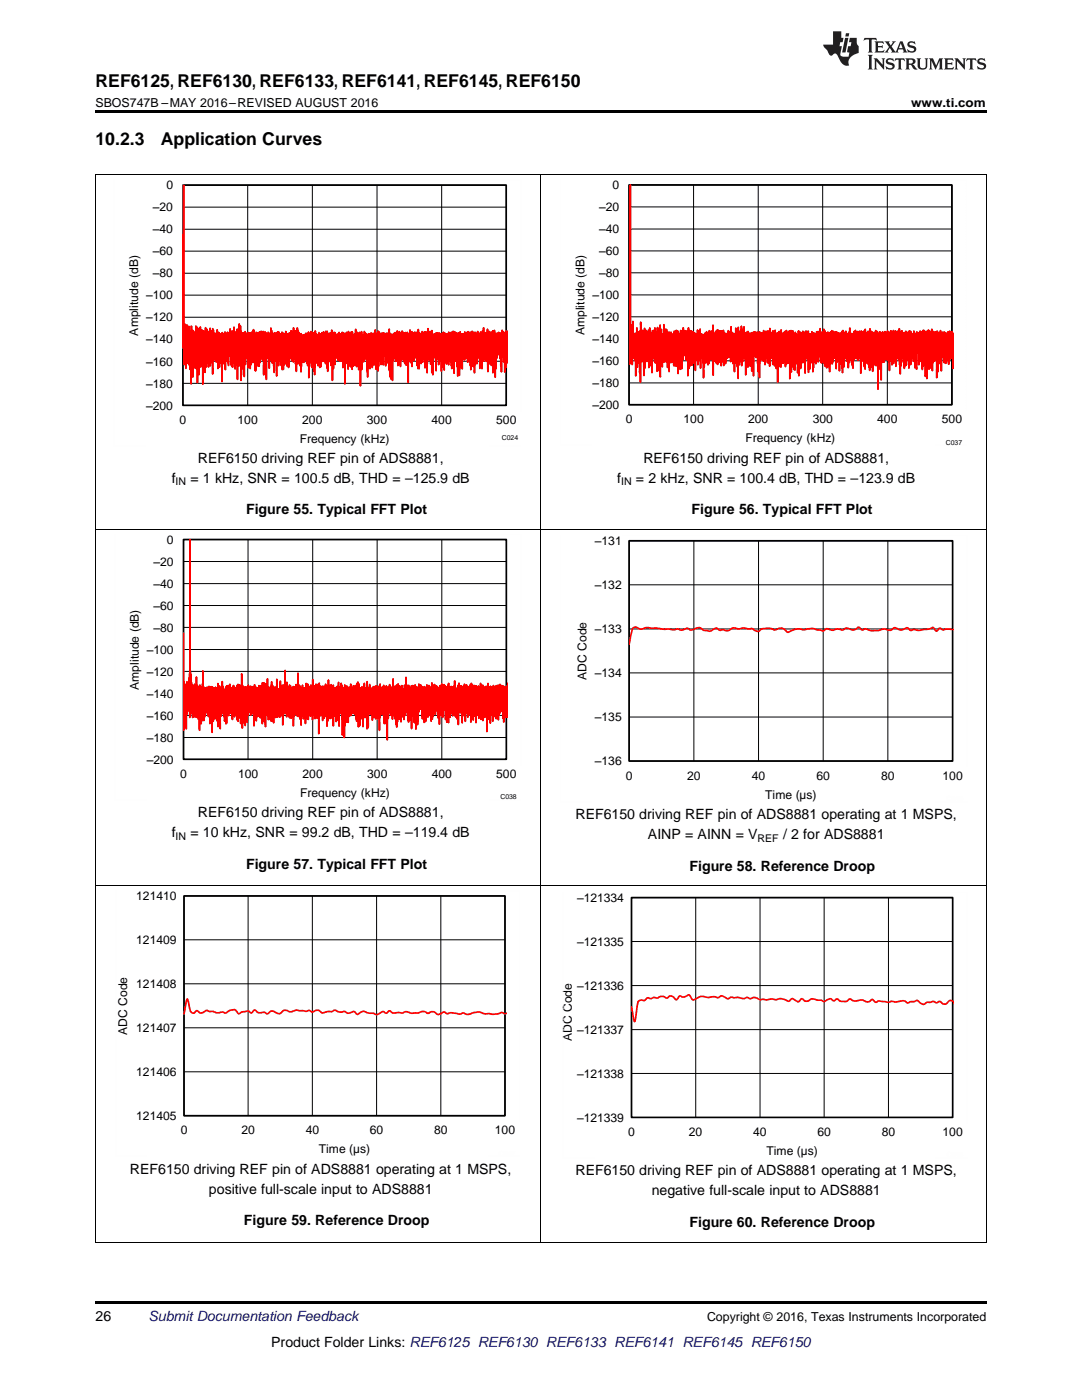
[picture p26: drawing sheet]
<svg xmlns="http://www.w3.org/2000/svg" width="216mm" height="279mm" viewBox="0 0 216 279" stroke-linecap="round" stroke-linejoin="round" font-family="sans-serif">
<defs><g id="words">
<g font-size="3.5">
<text x="19" y="17.3">REF6125, REF6130, REF6133, REF6141, REF6145, REF6150</text>
<text x="19" y="28.9">10.2.3</text>
<text x="32.1" y="28.9">Application Curves</text>
</g>
<g font-size="2.8">
<text x="39.5" y="92.3">REF6150 driving REF pin of ADS8881,</text>
<text x="128.4" y="92.3">REF6150 driving REF pin of ADS8881,</text>
<text x="34.3" y="96.3">f</text>
<text x="38" y="96.3">= 1 kHz, SNR = 100.5 dB, THD = –125.9 dB</text>
<text x="123.2" y="96.3">f</text>
<text x="126.9" y="96.3">= 2 kHz, SNR = 100.4 dB, THD = –123.9 dB</text>
<text x="49.1" y="102.7">Figure 55. Typical FFT Plot</text>
<text x="138" y="102.7">Figure 56. Typical FFT Plot</text>
<text x="34.3" y="167.1">f</text>
<text x="38" y="167.1">= 10 kHz, SNR = 99.2 dB, THD = –119.4 dB</text>
<text x="39.5" y="163.1">REF6150 driving REF pin of ADS8881,</text>
<text x="114.8" y="163.4">REF6150 driving REF pin of ADS8881 operating at 1 MSPS,</text>
<text x="129.3" y="167.4">AINP = AINN = V</text>
<text x="156.2" y="167.4">/ 2 for ADS8881</text>
<text x="49.1" y="173.4">Figure 57. Typical FFT Plot</text>
<text x="137.6" y="173.8">Figure 58. Reference Droop</text>
<text x="25.9" y="234.2">REF6150 driving REF pin of ADS8881 operating at 1 MSPS,</text>
<text x="41.7" y="238.2">positive full-scale input to ADS8881</text>
<text x="114.8" y="234.6">REF6150 driving REF pin of ADS8881 operating at 1 MSPS,</text>
<text x="130" y="238.5">negative full-scale input to ADS8881</text>
<text x="48.7" y="244.5">Figure 59. Reference Droop</text>
<text x="137.6" y="244.9">Figure 60. Reference Droop</text>
<text x="19" y="263.6">26</text>
<text x="54.1" y="268.9">Product Folder Links: REF6125 REF6130 REF6133 REF6141 REF6145 REF6150</text>
</g>
<text font-size="2.8" fill="#0000c8" x="29.6" y="263.6">Submit Documentation Feedback</text>
<g font-size="2.5">
<text x="19" y="21.4">SBOS747B –MAY 2016–REVISED AUGUST 2016</text>
<text x="181.8" y="21.4">www.ti.com</text>
<text x="141.1" y="263.6">Copyright © 2016, Texas Instruments Incorporated</text>
</g>
<g font-size="2.4">
<text x="33.2" y="37.7">0</text>
<text x="122.2" y="37.7">0</text>
<text x="30.5" y="46.6">±40</text>
<text x="30.5" y="42.2">±20</text>
<text x="119.5" y="46.5">±40</text>
<text x="119.5" y="42.1">±20</text>
<text x="30.5" y="51">±60</text>
<text x="119.5" y="50.9">±60</text>
<text x="29.2" y="59.8">±100</text>
<text x="30.5" y="55.4">±80</text>
<text x="118.2" y="59.7">±100</text>
<text x="119.5" y="55.3">±80</text>
<text x="29.2" y="64.1">±120</text>
<text x="118.2" y="64.1">±120</text>
<text x="27.6" y="67" transform="rotate(-90 27.6 67)">Amplitude (dB)</text>
<text x="29.2" y="68.6">±140</text>
<text x="116.6" y="66.9" transform="rotate(-90 116.6 66.9)">Amplitude (dB)</text>
<text x="118.2" y="68.5">±140</text>
<text x="29.2" y="77.3">±180</text>
<text x="29.2" y="72.9">±160</text>
<text x="118.2" y="77.2">±180</text>
<text x="118.2" y="72.9">±160</text>
<text x="29.2" y="81.7">±200</text>
<text x="118.2" y="81.6">±200</text>
<text x="35.8" y="84.6">0</text>
<text x="47.4" y="84.6">100</text>
<text x="59.8" y="88.4">Frequency (kHz)</text>
<text x="60.3" y="84.6">200</text>
<text x="73.2" y="84.6">300</text>
<text x="86.1" y="84.6">400</text>
<text x="99" y="84.6">500</text>
<text x="124.9" y="84.5">0</text>
<text x="136.4" y="84.5">100</text>
<text x="148.8" y="88.3">Frequency (kHz)</text>
<text x="149.3" y="84.5">200</text>
<text x="162.2" y="84.5">300</text>
<text x="175" y="84.5">400</text>
<text x="187.9" y="84.5">500</text>
<text x="30.6" y="112.9">±20</text>
<text x="33.3" y="108.5">0</text>
<text x="118.7" y="108.8">±131</text>
<text x="30.6" y="117.3">±40</text>
<text x="118.7" y="117.6">±132</text>
<text x="30.6" y="121.7">±60</text>
<text x="29.3" y="130.5">±100</text>
<text x="30.6" y="126.1">±80</text>
<text x="118.7" y="126.3">±133</text>
<text x="27.7" y="137.7" transform="rotate(-90 27.7 137.7)">Amplitude (dB)</text>
<text x="29.3" y="134.8">±120</text>
<text x="117.1" y="135.7" transform="rotate(-90 117.1 135.7)">ADC Code</text>
<text x="118.7" y="135.1">±134</text>
<text x="29.3" y="143.6">±160</text>
<text x="29.3" y="139.2">±140</text>
<text x="118.7" y="143.9">±135</text>
<text x="29.3" y="148">±180</text>
<text x="29.3" y="152.4">±200</text>
<text x="36" y="155.2">0</text>
<text x="47.5" y="155.2">100</text>
<text x="60.4" y="155.2">200</text>
<text x="73.3" y="155.2">300</text>
<text x="86.1" y="155.2">400</text>
<text x="99" y="155.2">500</text>
<text x="118.7" y="152.7">±136</text>
<text x="124.9" y="155.6">0</text>
<text x="137.1" y="155.6">20</text>
<text x="150" y="155.6">40</text>
<text x="162.9" y="155.6">60</text>
<text x="175.8" y="155.6">80</text>
<text x="188.1" y="155.6">100</text>
<text x="59.9" y="159.1">Frequency (kHz)</text>
<text x="152.7" y="159.4">Time (µs)</text>
<text x="27.2" y="179.6">121410</text>
<text x="115.2" y="180">±121334</text>
<text x="27.2" y="188.4">121409</text>
<text x="115.2" y="188.8">±121335</text>
<text x="27.2" y="197.1">121408</text>
<text x="115.2" y="197.5">±121336</text>
<text x="25.4" y="206.5" transform="rotate(-90 25.4 206.5)">ADC Code</text>
<text x="27.2" y="205.9">121407</text>
<text x="114.1" y="207.7" transform="rotate(-90 114.1 207.7)">ADC Code</text>
<text x="115.2" y="206.3">±121337</text>
<text x="27.2" y="214.7">121406</text>
<text x="115.2" y="215.1">±121338</text>
<text x="27.2" y="223.5">121405</text>
<text x="36.1" y="226.4">0</text>
<text x="48.2" y="226.4">20</text>
<text x="61" y="226.4">40</text>
<text x="73.8" y="226.4">60</text>
<text x="86.6" y="226.4">80</text>
<text x="98.8" y="226.4">100</text>
<text x="115.2" y="223.9">±121339</text>
<text x="125.3" y="226.7">0</text>
<text x="137.5" y="226.7">20</text>
<text x="150.3" y="226.7">40</text>
<text x="163.1" y="226.7">60</text>
<text x="175.9" y="226.7">80</text>
<text x="188.1" y="226.7">100</text>
<text x="63.6" y="230.2">Time (µs)</text>
<text x="152.9" y="230.6">Time (µs)</text>
</g>
<g font-size="2.1">
<text x="35" y="96.9">IN</text>
<text x="123.9" y="96.9">IN</text>
<text x="35" y="167.6">IN</text>
<text x="151.2" y="168">REF</text>
</g>
<g font-size="1.4">
<text x="100.1" y="87.8">C024</text>
<text x="188.7" y="88.8">C037</text>
<text x="99.8" y="159.5">C038</text>
</g>
</g></defs>
<path d="M19 22h177.8v.5h-177.8zM19 247.9h.2zM196.7 247.9h.1zM19 259.7h177.8v.5h-177.8z" fill="#000"/>
<g fill="none" stroke="#000" stroke-width=".2">
<path d="M19 34.9h177.8M19.1 34.9v213M36.5 36.9h64.5v44h-64.5zM49.4 36.9v44M62.3 36.9v44M75.2 36.9v44M88.1 36.9v44M107.9 34.9v213M125.5 36.9h64.5v43.9h-64.5zM138.4 36.9v43.9M151.3 36.9v43.9M164.2 36.9v43.9"/>
<path d="M177.1 36.9v43.9M196.8 34.9v213M36.5 58.9h64.5M36.5 54.5h64.5M36.5 50.1h64.5M36.5 45.8h64.5M36.5 41.3h64.5M125.5 58.9h64.5M125.5 54.4h64.5M125.5 50.1h64.5M125.5 45.7h64.5M125.5 41.3h64.5"/>
<path d="M36.5 76.5h64.5M36.5 72.1h64.5M36.5 67.7h64.5M36.5 63.3h64.5M125.5 76.4h64.5M125.5 72h64.5M125.5 67.6h64.5M125.5 63.2h64.5M19 105.6h177.8M36.6 107.7h64.5v43.9h-64.5zM36.6 116.5h64.5M36.6 112.1h64.5"/>
<path d="M49.5 107.7v43.9M62.4 107.7v43.9M75.3 107.7v43.9M88.2 107.7v43.9M125.6 107.9h64.5v44h-64.5zM125.6 116.7h64.5M138.5 107.9v44M151.4 107.9v44M164.3 107.9v44M177.2 107.9v44M36.6 138.4h64.5M36.6 134h64.5"/>
<path d="M36.6 129.6h64.5M36.6 125.2h64.5M36.6 120.8h64.5M125.6 134.3h64.5M125.6 125.5h64.5M36.6 147.2h64.5M36.6 142.8h64.5M125.6 143.1h64.5M19 176.8h177.8M36.7 178.8h64.1v43.9h-64.1zM49.5 178.8v43.9M62.3 178.8v43.9"/>
<path d="M75.1 178.8v43.9M88 178.8v43.9M126 179.2h64.1v43.8h-64.1zM138.8 179.2v43.8M151.7 179.2v43.8M164.4 179.2v43.8M177.3 179.2v43.8M36.7 196.3h64.1M36.7 187.6h64.1M126 196.7h64.1M126 187.9h64.1M36.7 213.9h64.1"/>
<path d="M36.7 205.1h64.1M126 214.2h64.1M126 205.5h64.1M19 247.9h177.8"/>
</g>
<path d="M36.5 36.9h64.5v44h-64.5zM125.5 36.9h64.4v43.9h-64.4zM36.6 107.7h64.4v43.8h-64.4zM125.5 107.9h64.6v44h-64.6zM36.7 178.8h64.1v43.9h-64.1zM126 179.1h64.1v43.9h-64.1z" fill="none" stroke="#000" stroke-width=".33"/>
<g fill="none" stroke="#f00" stroke-width=".33">
<path d="M36.5 46.8l.1 22.7v-32.6l.1 34.4v-4l.1 5.5v-7.3v5.5l.1-6.3 .2 8.9v-6.7v5.1v-6.1l.1 5.4 .1-6.6v7.8l.1-6.8 .1 5.4v-4.9l.1 3v-2.4v5l.1-6.8 .1 8v-7l.1 6.3v-5.8v7.2l.2-7.6v10.5l.1-11.8 .1 7.2 .1-6.1 .1 9.4v-8.5v4.5l.1-5.3 .1 5.8v-5.5l.1 4.8v-4.6l.1 6.9 .1-6.8 .1 4.8v-.3v-6.1v8.5l.1-7.1v4.9l.1-5.9 .1 11v-9.9l.1 4.7v-4.9l.1 3.9v-4.7l.1 9.5v-8.7l.1 4.7v-4.8v7.1l.2-8.2 .1 8.1v-6.6v-.5l.1 5.8v-6.1l.1 5.1 .1-4.8v6.3v-5.9l.1 10.2v-9.5v3.9l.1-4.6v4.7v-5.2v7.4l.1-6.8v5.7l.1-5.6v5.5l.1-5.9v8l.1-8.9 .1 7.2v-6.3v7l.2-7.6v5.2v.2l.1-4.8v5.2l.1-4.8v5.8v-6.2v.2l.1 6.9v-7l.1 5.3v-5.6v4.4v-3l.1 3.2v-3.7l.1 3.7v-5.2l.1 7.5v-6.6v5.7l.1-5.3 .1 5.6v-6.4l.1 4.6v-3.9v4.5l.1-4.9v8.4v-9.2l.1 5.4 .1-5.1v6.2v-4.7l.1 3.3v-3.6l.1 4.2 .1-4.7v5.2l.1-4.9v4.2l.1-4v3.9v-4.1v5.6l.1-6 .1 5.6v-6.2l.1 6.1v-5l.1 6.7 .1-7.3v5.8l.1-5.7 .1 6.9v-6.1v3.1l.1-3.2v5.2l.2-5.7v5.9l.1-5.8 .1 9.4 .1-9.8 .1 6.4v-5.9v5l.1-5.1 .1 4.9 .1-4.8v.2v4.9l.1-5.7 .1 7.6v-6.8l.1 4.1v-4.3v5.3l.1-5.6v3.9v-3.6l.1 .3v4.1v-4l.1 .1v4v-5l.1 6.1 .1-5.7v6.4v-6.5l.1 4.1 .1-3.5v3.3v-3.2v2.9l.1-4.7v5.6v-4.5l.1 4.2 .1-4.1v5.5v-5.9l.1 6.6v-6.1v.2v6l.1-7v6.1l.1-5.1v6.3v-6.3l.1 3.8v-4v4l.1-4.2 .1 5.2v-6.5l.1 7.3v-6.4l.1 7.6v-6.5l.1 4.6 .1-5.6 .1 6.7 .1-7.3 .1 10v-8.7l.1 3.6v-4.6v6.6l.1-6.3v6.6v-6.3l.1 6.5v-8.7l.1 7.3v-4.4l.1 2.8v-3.5v3.9l.1-5.5 .1 11v-9.9l.1 8.8v-7.7v4.3v-4.4l.1 6.7v-6.9l.1 4.1 .1-4.5v4.9v-5l.1 3.9v-3.8v3.3v-3l.1 3.7v-4.2v8.8l.1-8.4v4.2l.1-4.7 .1 6.5v-5.9v4l.1-4.3v5l.1-5v3.6v-2.8v3.5l.1-4.1 .1 4.7 .1-4.7v6.9v-7.3l.2 6.6v-6.3l.1 3.6v-3.6v3.5l.1-2.7v3.5v-4.5v7.2l.1-6.5v5.6l.1-6.2v6.3v-6.1l.1 4.7v-5.1v5.9l.1-5.6v4.5l.1-3.6v3.2v-4.5l.1 6.3 .1-6.8 .1 5.5 .1-5.1v.2v6.3l.1-5.8v7.1l.1-6.9v7.1l.1-7.3v5.5l.1-6 .1 4.1 .1-4v6l.1-5.4v6.2l.1-6.8 .1 6.8 .1-7v6.3l.1-5.2v-.3v3.5l.1-3.9v4.8l.1-5.3 .1 5.6v-4.8v4.1l.1-4.6 .1 4v-.4v-3.8v5.8l.1-5.9 .1 5.8v-5.4v8.3v-8.1l.1 5.1 .1-4.8v7.2v-7v7.1l.1-8.1v6.6l.1-6.3 .1 5.1v-5.2v4.5M125.5 52.1l.1 20.6 .1-6.8v3l.1-.9v-31.1v33.9l.1-4.8 .1 5.5v-6.7l.2 8.1 .1-8.8v6.9l.1-4.7v5.3l.1-4.3v-.2v4.2l.1-4.7 .1 5.3 .1-5.3 .1 8.4v-8.4l.1 4.7 .1-5.9 .1 7.9v-6.5l.1 5.8v-5.9l.1 5v-5.4l.1 5.4v-5v4.8l.1-5.4v8.3l.1-8.4 .1 .4v9.9v-12.1l.1 7.1v-4.7l.1 5.2v-5.4v4.3l.1-4.5v6.1l.2-6.4 .1 6v-4.9l.1 8.1 .1-9.6v8l.1-7.5 .1 5.5 .1-5.7v6.4l.1-6.2v4.9l.1-4.4 .1 5.1v-4.5v4.6l.1-4.6v5.1l.1-6.5 .1 7.7v-7l.1 6.9v-7.9l.1 6.2 .1-5.7 .1 6.5v-5.6v3l.1-2.3v5.6l.1-6.1v7.4l.1-8v5.7l.1-5.6v4.7l.1-5.3v5.5v-5.4v5.4l.1-4.8 .2 5.2v-6.4v7.1v-5.4l.1 4.7 .1-5.3 .1 6v-6.2v4.8l.1-4.3v7.4l.1-8.8v6.3l.1-5.4v7.7l.1-7.7v4v-4.7l.1 5.4v-4.4l.1 4v-4.3l.1 5.2v-6.7l.1 10.5v-8.5l.1 4.3 .1-5.4v5.8l.1-5v5v-4.7l.1 6.4 .1-6.5 .1 5.6v-5.5v3.9l.1-.2v-5.8l.2 7.6v-6.6l.1 4.8v-3.1v3.2l.1-3.6v4v-4.4l.1 5.5v-6.4l.1 6.6v-5.5v3.9v-3.3l.1 .2v5.7l.1-7.1 .1 4 .1-3v7.1v-8.1l.2 5.5 .1-5.2 .1 5.9v-6.1l.1 5.2v-4.3l.2 4v-4.5l.1 5.6 .1-5.6v6.2l.1-6.2v6.4v-7.2l.1 4.7 .1-4.4 .1 6.9v-6.8v5.4l.1-5.6v5.2v-5.4l.1 5.7 .1-5.6v7.3l.1-6.8v3.8l.1-3.7v8v-8.6v5.2l.1-4.8v4.7l.1-4.5 .1 .2v6.1l.1-6.3v7.1v-6.3l.1 5.1v-5.5v-1.1v5.6l.1-5.6 .1 7.9 .1-6.8v-.3v4.8l.1-5 .1 5.3v-5.6v4.9v-5.7l.1 4.8 .1-3.5v3.1v-3.6l.1 4.8v-5.1l.2 5v-4.9l.1 5.8v-5.1l.1 4.7v-4.4v4l.1-3.7v4.7v-6v5.8l.1-5.1v.2l.1 8.1 .1-9.6 .1 8.1v-7l.1 6.8v-7.4l.1 7.3v-7l.1 3.1v-3.3l.2 6.4v-6.3l.1 6.8v-5.6v5.4v-6l.1 4.7v-4.9v5.7l.1-6.1 .1 6.4v-5.9l.1 5.3v-5.4l.1 4.5v-4.5v3.5l.1-3.5v7.4l.1-6.5v3v-3.1l.1 3.8v-4.4l.1 4.4v-4.5l.2 5.5v-6.3l.1 7v-6v4l.1-4.3v5.5l.1-5.9 .1 5.7v-.1l.1-6.1 .1 7.9v-6.9v4.5l.1-4.2v4.3v-4.6l.1 4.5 .1-4.4 .1 3.2v-3.1v4.9l.1-4.9v5.5v-5.5l.1 8.8v-8.5l.1 3.3v-3.5v6.5l.1-6v-.2v4.1l.1-4.8 .1 5.9v-5.5l.1 4v-4.2l.1 5.2v-5.7v6.3l.1-6.1 .1 5.8v-5.7l.1 6.3v-6.2v4.5l.1-4.2v5.7l.1-6.7 .1 5v-4.7v5.2l.1-4.6 .1 4.8 .1-5.6v5.8v-5.2l.1 3.9 .1-4.4v2.9M53.1 67l.1 8.8v-9.1v4.7l.1-4.5v4.6l.1-4.4v4.3v-.2l.1-4.4v4.1v-4.6l.1 6.3 .1-5v5.9v-7l.1 5.1v-4.9l.1 4.2v-4.2v.6l.1 4.1v-4.5v5l.1-6.4v5.4l.1-5v5.9l.1-5.3v3.7v-2.9v5.2l.1-6.1v.2v6l.1-5.4 .1 5.2v-.2v-5v6l.1-6.6v7.7v-7.6l.1 3.8v-4.1l.1 5.8 .1-5.7v5.4l.1-5.3 .1 8.6v-8.7l.1 4.8v-4.9l.1 5.9 .1-6.1 .1 7 .1-6.9 .1 4.7v-4.4v2.9v-2.5l.1 4.8v-4.7v5l.1-4.8v5.1v-5.7l.1 4.9v-4.6v6l.1-6.5 .1 5v-5.2v7.5l.1-7.3v5.8v-5.9v5.8l.1-5.2v3.9v-3.7v6.5l.1-6.6 .1 5.7v-.1l.1-6.1v6.2v-6.1l.1 4.7 .1-5.3 .1 5 .1-4.3v4.9l.1-4.8v.2v6.2l.1-6.1v2.8v-3.4l.1 5.7v-5.7l.1 6.7v-6.7l.1 4.3 .1-4.5v5.2l.1-4.6v3.9l.1-4.9 .1 4.4v-.2v-4.3l.1 6.1v-5.2l.1 4.5 .1-5v5.6l.1-5.3v5.9l.1-7.1v6.2l.1-5.2 .2 5.3 .1-5.7v6.7l.1-6.6v8l.1-6.7v-.3v5l.1-6.9 .1 7.4v-6.7l.2 6.3v-5.9v6.4v-5.9l.1 5.7 .1-5.6v5.2l.1-4.9v5.9l.1-6.1v7.2l.1-7.6v6.7l.1-6.2v2.7v-3l.1 4.7v-4.4l.1 4.6v-3.8v4.4l.1-5.1v3.8l.1-4.2v5.6l.1-5.6v4.8l.1-4.8v5.3l.1-5v4.4v-4.4v3.7l.1-4.3v4.5l.1-4.4 .1 5.9v-6l.1 5.5 .1-5.3v6.4v-5.3v3.5l.1-4.3v5.5l.1-6.2v9.3l.1-8.3v4.5v-4.7l.1 6.1 .1-6.7v4.9l.1-4.5v5.4l.1-6.1v5v-4.8l.1 4.1v-3.8v3.7l.1-3.5v4v-4v6.5v-7.1l.1 5 .1-4.7v.1v5.2v-5.2l.1 3.9v-3.7v7.2l.1-7.3v4.7v-4.4l.1 7.9 .1-9 .1 6.6 .1-5.9 .2 2.8v-2.6v5.1l.1-5v5.4l.1-5.5v6.1v-6.1l.1 4.5 .1-5.1v5.6l.1-5.2v6.7l.1-6.8v6l.1-6v6.6l.1-6.5v4.2l.1-4.4v4.4l.1-4.5v5.7v-5v2.4l.1-2.5v4.2l.1-4.4v3.8l.1-4.4 .1 6 .1-5.7 .1 5.4v-5.5l.1 6.2v-6.6v5.8l.1-5.1 .1 5.6 .1-6.2 .1 8v-7.6l.1 5.5 .1-5.3v5.5l.1-4.9v4.2v-4.7l.1 4.8v-5.1v5.6l.2-5.7 .1 6.6 .1-7.1v6.2v-5.5l.1 3.8v-3.3v8.8l.1-9.1v6.2l.1-5.9v6.6l.1-7.4 .1 5.9 .1-5.8 .1 6.4v-6.3v4.6l.1-4.3 .1 3.4 .1-2.6v3.9v-4.6l.1 4v-3.5v3.8l.1-4.4 .1 5.1v-5.4l.1 5.1v-.1l.1-5.2v4.5v-4.3v4l.1-3.5 .1 5.2v-5.3v5.2v-4.9l.1 2.6v-3.1v4.1l.1-4.1 .1 5.5v-5.3v4.8l.1-5.4v5.2l.1-5.2v7.1v-6.2l.1 3.2 .1-3.5v5.7v-6.1l.1 6.8 .1-6.8v10.3l.1-10.1v5.3l.1-5.4v5.9v-5.5l.1 4.6v-5.2l.1 5.3v-5.4l.1 5.9 .1-5.7v.2l.1 7v-7.6l.1 6.9v-6.5l.1 5.4M86.3 70.3v-3v4.2v-4.4l.1 7.7v-8.1l.1 3.2v-3v3.8l.1-3.8 .1 3.5v-3.8v3.5v-3.4l.1 4.7 .1-4.8v4.7v-4.5v5l.1-5.2v.2v7.2l.1-7.8v5.1l.2-4.9v5.3v-5.2v3.8l.1-3.6v4.2l.1-4.2v6.2l.1-6.5v5.8v-4.9l.1 4.7v-5v4.4l.1-4.9 .1 5.1 .2-5v7.5l.1-7.5 .1 6.2 .1-6.4 .1 7.2v-7.3l.1 7.7 .1-7v4.3v-4.6v2.9l.1-3v3.2l.1-3.3v5l.1-4.6v5.4l.1-5.6v6v-5.9v-.1l.1 5.6 .1-5.7 .1 5.2v-5.1l.1 6.1v-6.5l.1 4.2 .1-4v5.3v-4.7l.1 4.8v-4.7v2.6v-3.2v4.5l.1-4.7v4.3v-4.2l.1 5.7 .1-6v7.4l.1-7 .1 5.5 .1-6v5.9l.1-5.4 .1 4.7v-5.1v8.3v-7.8l.1 5.5v-6l.2 5.9v-5.9v5.4l.1-5.1 .1 4.8 .1-4.8v6.7l.1-6.8v8.7l.1-8.4 .2 7.8v-8.1l.1 8.6 .1-8.8 .2 7.4 .1-7v4.6v-4.4l.1 3.9v-3.7v6.8l.1-7.1 .1 4.3v-4.4l.1 5.1v-4.9v4.7l.2-4.5v4.9v-5.6l.1 4.1 .1-3.5v-.4v3.4l.1-3.5v4.9l.1-4.6v.2v4.7l.2-5.4v6.2l.1-5.7v3.8v-4.3l.2 5.9v-5.3v4.4l.1-4v5v-5.7l.1 5.4v-5.6l.1 7.5 .1-6.9 .1 5.3 .1-5v5.9v-7v5.1l.1-4.6v-.1v4.5l.1-4.6v6.8v-7l.1 5.5v-4.3l.1 3.5v-3.4l.1 7 .1-8.2v6.6l.1-6 .1 5.3v-5.1v5.3l.2-5.6v5.8l.1-6.5v4.9l.2-4.3v4.7v-4.7l.1 4.7 .1-4.5v4.1v-4.3v7l.1-7v4.9l.1-5.3v3.6v-3.6l.1 3.6 .1-3.2v.3v5.6v-5.3l.1 6.3 .1-7.6v6.1l.1-5.7 .1 5.8v-6.8l.1 6.3 .1-5v4.9l.1-4.4v4.3v-3.7v3.5v-.3l.1-4.5v4v-4.1l.1 5.3v-4.9v5.3l.1-4.4v4.2v-4.8v3.1l.2-4.5v8.6l.1-7.6 .1 6.1 .1-6.7 .1 4.6v-4v4.9l.1-5.3v.1l.1 6.3v-6.2v4.9l.1-5 .1 6.5v-6.3v5.9l.1-6.3v3l.1-2.5v6.4v-7.1v8.4l.1-7.7 .1 5.7v-5.8l.1 5 .1-5.8v4.7l.1-3.7v.2v8.4v-8.8l.2 7 .1-7v4.7l.1-4.3v4.6v-4.7v3.9v-3.7l.1-.5v3.2l.1-3.3v4.3l.1-4.5 .1 3.8 .1-3.4v4.3v-3.6l.1 4.2v-5.1v5l.1-5v6.5l.1-6.3 .1 7.7 .1-8.5 .1 5.3 .1-5.1v4.2l.1-3.5v5.6l.1-5.9v5.6l.1-5.7v8l.1-7.7 .1 6.7v-7.4l.1 6.1v-5.6l.1 5.6v-5.4l.1 5.7 .1-6.3v5.1M86.3 67.3l-.1 5.3v-6.8v8.6l-.1-7.4v3.7l-.1-3.9-.1 5.9v-5.6v-.2v3.2l-.1-4v5.9l-.2-5.6v3.9l-.1-3.9-.1 4.3v-5.2l-.1 7.1-.1-5.2v7v-7.4l-.1 3.8v-4.1l-.1 6.1v-6.6v5.1l-.1-4.6-.1 5v-4.6v6.3l-.1-7.2-.1 5.5v-4.7l-.1 4.2-.1-4.7-.1 5.8-.1-6.2v6.1v-5.5l-.1 3v-2.8l-.1 5.8v-5.8v3.7l-.1-4-.1 4.4v-3.8v2.9v-3.1l-.1 3.8v-3.8l-.1 6.8v-7.4v4.6l-.1-5.2-.1 7.9v-6.9l-.1 5.9v-5.8v6.1l-.1-6.8-.1 4.9v-4.2l-.1 4.7v-5v-.2l-.1 4.9v-4.8l-.1 3.9-.1-4.1v5.1l-.1-4.6v5.2l-.1-5v4.9v-5.5l-.1 4.4-.1-4-.1 6.3v-7.1l-.1 6.6v-5.5l-.1 4.1v-4.6v4.6l-.1-4.8-.1 4.1v-.3v-4.4l-.1 6.3v-5.1l-.1 4.3v-4.7l-.1 5.2v-4.5v.4v8.6l-.1-9.6v4.7l-.1-5.2-.1 5.1-.1-4.4v6v-6.1l-.1 4.7v-5.1l-.1 5.8v-5.9v6.5l-.1-5.7v4.8l-.1-5.4v5.8l-.1-5.9-.1 5.4v-5.1v4.8l-.1-5.2-.1 5v-5.2l-.1 5.7v-5.7l-.1 5.7-.1-5.4-.1 6.7-.1-6.7-.1 5.8v-6.1l-.1 5.8-.1-5v6v-6l-.1 5.1v-5v6l-.1-7-.1 5.7v-4.4v4.8l-.2-5.4-.1 5.5-.1-5.9v5.1l-.1-4.7-.1 4.3v-4.5v4.8l-.1-4.6v5.3l-.1-5.3-.1 9.2v-8.8l-.1 5.8-.1-6.3-.1 9.3v-9.2l-.1 6.3v-5.9l-.1 8.1v-8.7v7.6l-.1-8.4-.1 8.1v-6.7l-.1 3.9v-4.4l-.1 3.1v-3.2v2.7l-.1-1.9v5.2l-.1-6v4.5l-.1-4.4-.1 5.5v-4.9v5.9l-.1-6.5-.1 3.8v-3.7v3.4v-3.1l-.1 3.8-.1-3.9v3.2v-3.7l-.1 6.4v-6l-.1 5.9v-6.1v6.1l-.1-6.2-.1 5.2v-4.9l-.1 4.4-.1-4.7v6.3v-5.9l-.1 4.1-.1-4.2v4.7l-.2-5.2v5.6v-5.7l-.1 8-.1-8.2-.1 4.9-.1-4.5v5.2v-4.9l-.1 5.7v-5v6v-6.6l-.1 6.9v-6.6v5l-.1-6.3-.1 7.2v-6l-.1 5.3v-5.5v5l-.1-5.1-.1 3.7v-3.9l-.1 6.2v-6v.1l-.1 6.2v-6.2v6.6l-.1-6.7v4.7v-4.9l-.1 5.5v-5.5l-.1 5.6v-4.7v4.1l-.1-4.9-.1 7v-6.9l-.1 4.5-.1-4.4-.1 6.6v-6.8l-.1 5.4v-5.1v.3v8.2l-.1-8.2v-.2v7.2l-.1-7v3v-3.2l-.1 4.9v-5.1l-.1-.2v4.7l-.1-4.8v4.1l-.1-4.2-.1 5.3v-5.6l-.1 5.5v-4.2v4.8l-.1-5.3-.1 5.2v-4.8l-.1 3.4v-3.5v.2l-.1 6.1v-6.5v6.8l-.1-7.6-.1 6.3v-5.9v5.7l-.1-4.7v9.4v-9.8v4.5v-5.1l-.1 6.6v-6.9l-.1 4.5v-4.3v.1l-.1 5.7v-4.9v6.4l-.1-6.8v5.4v-5.3v-.2l-.1 4.3-.1-4.9v5l-.1-4.7v6.7l-.1-6.3v-.1l-.1 3.5v-4.8l-.1 7.4v-6.1l-.1 5.8v-6.1l-.2 6.4v-6l-.1 4.8v-5l-.1 6.3v-6.3v4.7l-.1-5.2v7.6l-.1-7.7-.1 5.4-.1-5.1v4.9l-.1-4.6v6.4v-6.9v5.4l-.2-5.3v5.5v-4.6M142.1 66.4l.1 4.9 .1-6.5v10.1l.1-8.4 .1 5.6 .1-4.7v3.2v-3.8l.1 5 .1-5.6v5.2l.1-5.1v6.1v-6.5l.1 6.6 .1-6.7 .1 7 .1-6.8 .1 5.1 .1-4.5v5.7l.1-6.3 .1 5.7 .1-5.1v3.7v-.3l.1-4v7.1l.1-7.1 .1 6.2v-5.5v5l.1-5.4v5.7l.1-6.1 .1 7.1 .1-6v4.9l.1-5.4 .1 5.2 .1-4.7v5.6v-6v-.1l.1 5.5 .1-5.3 .1 4.8v-4.9l.1 4.8v-4.4l.1 3.7v-4.7v4.3l.1-3.6 .2 4.6v-5.2l.1 4.9 .1-3.8v5l.1-7 .1 5.7 .1-4.2v4.4v-4.3v5.2v-5.7l.1 5.7v-5.5v.2v5.9l.1-5.8 .1 3.9v-4v4.5v-4.4l.1 4.7v-4.8l.1 7.5v-7.2v2.9v-3.3l.1 6 .1-7.3 .1 6.8v-4.5v2.3v-2.9l.1 3.6 .1-4.4v7l.1-7.5 .1 10v-10.4v6.1l.1-4.5v5.7v-6.4l.1 6.8v-6.4l.1 2.1v-2.2v5.7v-5.1l.1-.6v5.3v-5l.1 4.5v-5.5l.1 3.6v-4.3l.1 7.9v-7.3l.2 6.6v-5.4v-.5l.1 4.6 .1-4.6v4.8l.1-6.2v5.6l.1-3.3v4.2v-4.3l.1 3.1v-3v4.4l.1-5.3v8.4v-7.2v7.1l.2-8.4v4.3v-3.4v3.9l.1-4v4.1l.1-4.7v6.8v-7.2l.2 7v-6.4l.1 5.7 .2-6 .1 6.7v-6.5l.1 5 .1-4.3v6.7v-7.7l.2 4.8 .1-4.6v3.1v-2.9l.1 8.4v-8.9v4.7l.1-4v4l.2-4.7v5l.1-4.2v4.1v-4.3l.1 4.6v-4.6v-.2l.1 4.6v-4.9l.1 4.1 .1-4.1 .1 7.9v-7.7l.1 3.9v-3.7v4l.1-4.4 .1 9.3v-9.3l.1 5.8v-5.7l.2 4.8v-4.3v4.8l.1-5.2v5.4l.1-5.4v4.6l.2-4.7v5.7l.1-6.1v6v-5.9l.1 4.6 .1-4.2v6.3l.1-6.2v4.3l.2-4.8v5.5v-4.4v4.2l.1-4.9 .1 4.4v-3.8v5.4l.2-6.5 .1 6.4v-5.7l.1 4.4 .1-4.5v6.5v-7.6l.1 5.6v-5.1v5.1l.1-4.8 .1 5.2v-4.7v3.3l.1-3.4v3.9l.1-4.2v4.9l.1-4.8v6.2v-6.7l.1 5.6v-5.1l.1 .2v5.8l.1-6.2v6.8l.2-7.3 .1 6.9 .1-6.1v7v-6.8v4.6l.1-4.7v4.3l.1-4v3.9v-4.5l.1 .4v9.4v-9.4v4l.1-3.7v4l.1-4.1v6.3l.1-7.2 .1 5.7 .1-5 .1 4.8v-5.4v7.1l.1-7.5v5.9v-5l.1 4.1v-4.2l.2 5.9 .1-6v6.1v-5.8l.1 3.7v-4.1l.1 4.9v-4.4v4.8l.1-4.7v5l.1-5.9v7.1v-6.8v4.5l.1-4.6 .1 5.4v-5.7l.1 6.7v-6.1v5l.1-5 .2 5.9 .1-6.3 .1 4.8v-5l.1 9.7 .1-9.8 .2 8.5v-7.8l.1 6.3 .1-6.2v6.5l.1-7.2v5.8v-4.9l.1 4.8 .1-4.4v6.6v-7.1l.1 5.6 .1-5.1v6.5l.1-6.6M175.2 67.3v10.4l-.1-11.3-.1 6.7v-7l-.1 4.3-.1-3.4v4.5l-.1-5.5v6.9l-.1-6.1v3.7l-.1-3.8v4v-4.4l-.1 4.5v-4.5l-.1 6.5-.1-6.3-.1 7.7v-7.2v5.5l-.1-6.3-.1 6.8-.1-6.6v6.9l-.1-6.9v-.5v6.6l-.1-6.9-.1 8.5v-6.9l-.1 6.4v-7.2l-.1 6.5-.1-6.8v5.7l-.1-4.9v5.3l-.1-5.9v4.5v-4.3l-.1 .3v5.8v-5.8l-.1 5.5-.2-6.6v8v-7.5l-.1 7.1v-7.3l-.1 7.2v-6.3l-.1 4.3v-4.9l-.1 5.2-.1-5.2v5.7l-.1-5.2-.1 5.1v-5.8l-.1 8.4-.1-7.5v4.9l-.1-4.9-.1 4.3v-5.2v5.2l-.1-4.9-.1 5v-4.7l-.1 5.1v-4.8v4.9v-5.7l-.1 5-.1-5-.1 5.3-.1-5.3v5.4l-.1-5.8-.1 5.3-.1-4.4v.2v4.4v-4.6l-.1 5.1v-5.6l-.1 5.5v-5.2l-.1 7v-6v5.8l-.1-6.6-.1 6.3v-6.4l-.1 3.6v-3.6l-.1 4.2v-4.3l-.1 5.3-.1-5.1v5.1v-6.4l-.1 7.1v-6.3l-.1 5.6v-5.5l-.1 .2v7l-.1-7-.1 4.3-.1-4.1v5.5l-.1-5.1v-.6v4.1l-.1-4.5v5.1l-.1-4.8-.1 5.2-.1-5-.1 6.6v-6.1v-.4v4.1l-.1-4.6-.1 6.2v-6.5v7.4l-.1-7.3v8.4l-.1-8.3v7.4l-.1-7v6.4v-6l-.1 3.9-.1-3.9v5.6v-6.1l-.1 5.9v-5.6v3.6l-.1-3.4v7.1l-.1-7.3v4.9l-.1-5.1-.1 5.6v-5.7l-.1 5.3v-5.2v5.9l-.1-6.1v5.2l-.1-4.8v2.9v-2.5v.1v6.4l-.1-7.4-.2 5.1v-4.8v5l-.1-5.1v4.3l-.1-4.5v5.1l-.1-5.2-.2 6.3v-6.1v6.4l-.1-6.7-.1 5.7-.1-5.4v5.7l-.1-5.7v6.4l-.1-6.2-.1 7.9v-7.6l-.1 4.6v-4.4v3.8l-.1-4.2-.1 6.6v-6.9v4.4l-.1-4.3v4.1v-3.6l-.1 3.5v-4l-.1 7.2v-6.4v2v-2.2l-.1 6.1-.2-7.1v7.2l-.1-6.6v6.2l-.1-7.1-.1 6.3v-5.4v5.5l-.1-5.9-.1 5v-4.8l-.1 .5v5.4l-.1-5.7v6v-5.5l-.1 4.7v-5.4l-.1 5.8v-6.6l-.1 4.7v-3.7v4.2v-4.8l-.2 5.1-.1-4.5v4.7v-4.8l-.1 5.7v-6l-.1 4.1-.1-3.7v3.7v-3.3v3.4l-.1-4.2v5.3v-4.8v3.8l-.1-3.6v5.7v-5.1l-.1 3.9-.1-4.8-.1 5.7v-5.9l-.1 4.1v-3.7l-.1 6.7-.1-7v7.7v-7.8l-.1 6.2-.1-6.5v5.5l-.1-5.1v4.9v-4.7l-.1 4.5v-4.1v3.4l-.1-3.5-.1 6.8v-7.2v5.5v-5.2l-.1 4.9-.1-5.2-.1 7.8v-8.3v5.8v-5.3l-.1 3.7v-4.1l-.1 4.9-.1-4v4.1l-.1-4.8-.1 5.3v-5.7v5.3l-.1-5v8.2l-.2-8.2v5.3v-5.2l-.1 5.5v-5.2l-.1 5.7-.1-6.3v6.1l-.1-5.8-.1 5.1-.1-4.8v.2v5.7v-5.9l-.1 6.7v-7.1l-.1 7.3v-7.2v5.4l-.1-5.6-.1 7.2-.1-7.2v8.8l-.1-9-.1 8.6-.1-7.4v4.2v-4.5l-.1 5.4-.1-5.5v5.8l-.1-6v4.1l-.1-4.4-.1 7.5M190.2 69.5v-3v7v-6.5l-.1 4.3-.1-5.1v4.9l-.1-4.9v5.3l-.1-5.2v3.9l-.1-3.7-.1 4.2-.1-4.6v5.6l-.1-5.6v3.9l-.1-3.7v6.4l-.2-6.5v5.1l-.1-4.8v5.4l-.1-4.6v3l-.1-2.8v4.9v-5.9l-.1 .2v5.8l-.1-5.6v5.6v-6.2l-.1 4.4v-3.9l-.1 .3v5.3v-6.1l-.1 5.7v-5.6l-.1 4.9-.1-5.1-.1 4.7v-4.2l-.1 3.6v-3.6l-.1 7.5v-7.9v5.2l-.1-5v4.8v-.1v-5.2l-.1 6.7-.1-5.8v4.6l-.2-5.1-.1 5.7v-5.1v7.2v-7.9l-.1 7.2-.1-7.5-.1 9.4v-8.8v5.5l-.1-6-.2 5.4v-4.9v5l-.1-5.3v.2l-.1 5.5-.1-5.3v5.6l-.1-6.2-.1 6.4v-6.1l-.1 7.6-.1-8.4v8.1v-6.8v6.8l-.1-7v-.2v5.3l-.1-5.7-.1 6.5v-6v4.2l-.1-4.1v3.4l-.1-3.6v7.3v-7.3l-.1 3.5v-4v5.1v-5.3l-.2 5.9v-5.8l-.1 6.1v-5.4v.1l-.1 8.9v-8.5v5.5l-.1-6.5-.1 9.1-.1-8.1v4.1l-.1-4.4v6l-.2-6.9-.1 7.2v-7.2v5.6l-.1-4.8v.2l-.1 7v-7.7v4.6v-4.3l-.1 4.5-.1-4.6v5.7l-.1-5.3-.1 4.9v-5.7v5.2l-.1-4.8v4.7l-.1-4.3-.1 6v-6.1l-.1 3.7v-3.9v3.7l-.1-3.9-.1 4.2-.1-4.3v7.6l-.1-7.2v6.3v-5.3v3.7l-.1-4.3v4.8l-.1-5.2v6.8l-.1-6.7v4.2l-.1-4v4.8l-.1-5.6v6.2l-.1-5.6v4.8v-5l-.1 5.1-.2-5v4l-.1-3.6v4.2l-.1-5.1v6.7v-6l-.1 4.2v-4.7v-.2l-.1 4.3v-4.5l-.1 7.6-.1-6.7-.1 4.1v-4.6l-.1 5.6-.1-5.2-.1 4.3v-4.3v6.1l-.2-6.7v6.9v-6.6l-.1 5.2v-5.1l-.1 5.6v-5.6l-.1 7v-7.1v5.9v-5.6l-.1 3.9v-3.9l-.1 3.7v-3.7l-.1 .1v4.6l-.1-5.4-.1 6.3-.1-5.8v6.5l-.1-6.9-.1 8.5v-8.3l-.1 6.6-.1-7.4v6.5l-.1-5.9v5.2v.1l-.2-4.7v4.9v-5.5l-.1 5.1v-3.9v3.1l-.1-2.8v4.2l-.1-5.2v6.5l-.1-7v5.8l-.1-5.9v5.7l-.1-5.2v4.7l-.1-4.9v4.3l-.1-3.9v5.8v-6.5l-.1 6.6v-6l-.1 5.1v-5.5l-.1 4.4v-4.1v6.3v-6.3l-.2 5.7v-6.2l-.1 5.8v-5v4.6l-.1-4.5v-.3v4l-.1-4.3v7.7l-.1-7.5v5.7l-.1-5.2v5.1l-.2-6.1v4.4l-.1-3.9v4.8v-4.8l-.1 5v-5l-.1 5.3-.1-5.6-.1 5.5v-5.5v5.3l-.1-4.8v4.2l-.1-4.5v5.9l-.1-5.7v4l-.1-3.7v5.4l-.1-6.1-.1 6v-5.7l-.1 3.5v-2.8l-.1 8.8v-9.3l-.1 5v-5.4l-.1 7-.1-7.1-.1 7.5-.1-6.9v3.7l-.1-3.4v10.6M36.6 126.4l.1 19.3v-9.5l.1 5.9 .1-5.5v5.3l.1-4.9v4.7l.1-5.2v6v-5.6l.1 8.6v-8.8l.1 5v-5.8l.1 6.6v-5.7v4.2l.1-4.4v5.3v-5l.1 4.4 .1-5.7 .1 4.5v-4.8v6.2l.1-7.2v8.9v-35.6v30.8l.1-4.5 .1 5.2 .1-3v5.3l.1-4.9v.5v5.4l.1-5.7v6.5l.1-6.2 .1 3.4v-3.5l.1 6.3 .1-6.7 .2 4.9v-4.5v6.1l.1-6v5.5l.1-5v5.7v-8.3l.1 7.7v-6l.1 5.6v-4.8l.1 5.1v-5.2v3.1v-2.7l.1 5.9 .1-6.6v4.6v-4.3l.1 8.7 .1-9.4v4.6l.1-4.1 .1 6.7v-6.1v2.8v-2.5v6.4l.1-7.2 .1 5.9v-4.9v5.6l.1-7.4 .1 7.2v-9.9l.1 8.3v.6v-4.9l.1 6.1v-6.5l.1 4.5v-4.6v5.9v-5.8l.1 5.3v-5l.1 4.2v-4.1v4.6l.1-5 .2 5v-5.2l.2 5.8v-5.3v-.3l.1 4.9v-4.8l.1 5.2v-5.6v6.1l.2-5.6v6.9v-7.3l.1 5.8 .1-5.9 .1 6.5 .1-6.2v8.9l.1-9.1v5.2l.1-4.9 .1 6.7v-6.7l.1 4.7v-4.8l.1 4.9v-4.9l.1 6.4v-6.2l.1 4.1v-4.4l.1 5.4v-5l.1 4.9 .1-5.1v6.6v-6.5l.1 4.4 .1-5.5v8.6v-7.8l.1 7.5 .1-7.2v4.4l.1-5 .1 8.5v-7.9l.1 4.4v-4.6v3.7l.1-3.7 .1 5.7v-5.8v5.2l.1-5.3v5.4l.1-6.5v6.3l.1-5.3v4.5v-3.9l.2 4.4v-4.5v5.5l.1-5.4v6.3l.2-6.3v6.4l.1-6.8v7.3l.1-7.1v6.9v-7.5l.1 5.6v-4.7v-.5l.1 5.3 .1-5.7 .1 6v-5.1l.1 3v-3.5v3.1l.1-3v.5v3.1l.1-4.4 .1 5.8v-4.9v5l.1-5v4.8l.2-4.2v5.4l.1-6.2v6.5l.1-6v4.7l.1-5.6v6.1v-6l.1 5.1v-4.9l.1 6.1v-5.9l.1 5.1v-5.2l.1 5.4 .1-5.4 .1 5.4 .1-5.8v6.9v-5.6v4.3l.1-5.8v6.6l.1-6.6v7.4l.2-6.7v5.9v-5.6l.1 5.2v-6.2l.1 5.4v-5l.1 6.4v-5.9v7l.1-7.2 .1 3.9v-6.9l.2 11v-8.6l.2 7.6v-6.7v4.2v-4l.1 4v-3.9l.1 4.6v-5.2v5.5l.1-5.8v7.8l.1-7.6 .1 6.4 .1-6.5v5v-4.8l.1 4.4v-4v6.5l.1-6.6 .1 5.1v-6l.1 5.9v-5v2.8v-3.1v4.9l.1-5v3.9v-4l.1 4.8 .1-5 .1 5.9 .1-5.8 .1 3.9v-3.7l.1 .3v5v-5.2v4.7l.1-4.8v5l.1-5.2v5.5l.1-5.2 .1 7.7 .1-8.3 .1 5.6 .1-5 .1 5.4v-5.6v4.2v-4v6.6l.1-6.5 .1 5.6v-5.4l.1-.3 .1 5.5v-5.5v.1l.1 5.7 .1-6.3 .1 6.2 .1-6.2 .1 6.5 .1-6.5v5l.1-4.5 .1 4.1v-4.1v7.1l.1-8.2v6.4l.1 .2v-6l.1 6 .1-6.6v.1l.1 7.8v-7l.1 4.3v-5l.1 8.8 .1-8.9 .1 5.8v-4.5M69.8 137.1v5.1v-4.5l.1 4.9 .1-6.1v6.3v-5.3l.1 4.7v-4.6l.1 3.9v-4.2l.1 5.1v-4.4l.1 3.1v-3.3v4.2l.1-5.2 .1 5v.1l.1-4.6v5v-4.4l.1 4.7v-5.1l.1 5v-5.7l.1 6.2 .1-6.2 .1 7.3v-6.7v3.8l.1-4.9v6.5l.1-6.7 .1 9 .2-8.8 .1 8.6v-7.6l.1 5.4v-5.4v.5l.1 5.8v-6v4.7l.1-4.9 .1 4.3v-4.6l.1 5.3 .1-5v.1v7.5l.1-7.1v-.1v2v-2.7l.1 5.4 .1-6.1 .1 7v-5.9l.1 3.3v-3.6l.1 4.3 .1-3.6v3.7v-3.8v4l.1-4.5v8.2l.1-9.5v5l.1-3.5v7.9v-7.5l.1 7.2v-7.3l.1 3.2v-3.6v4.7v-5l.1 5.6 .1-6.1v5.3l.1-4.7v5v-4.4v4.7l.1-5.3 .1 5.5 .1-5v3.8l.1-3.9v6.1v-6.3l.1 4.3 .1-4.7 .1 6.2 .1-6.1v5.6l.1-5.8 .2 6.6v-6.6l.1 5.9 .1-5.9 .1 6.6v-5.8v4.5l.1-5 .1 5.9 .1-6.1v5.1l.1-4.6v8.3v-8.6l.1 6v-6.7l.2 5.9v-5.4v.1l.1 5.3 .1-4.9v5.2l.1-5.1v4.8v-5l.1 3v-3.2v3.6l.1-3.8v5.9l.1-6.1v5.2l.1-4.7v7.1v-6.8v6v-6.2l.1 4.6v-4.9l.1 5.4 .1-5.4v7.4l.1-7.6 .1 5.7v-5.6l.1 10.7v-10.5v6.3v-6.2l.1 5 .1-5v6v-5.7l.1 4.8v-5.1v3.9l.1-4.2v4.2v-4.6l.1 4.7 .1-4.1v4.6v-4.6l.1 5.6v-5.7v5.8l.1-5.5 .1 4.6v-4.5l.1 3.3v-3.1v5.8l.1-8.1 .1 5.3 .1-3.7v5l.1-4.6 .1 5.7v-5.4v5.8v-6.6l.1 5.5v-5v4.9l.1-5 .1 7.5v-8.1l.1 8.4v-7.7l.1 6.7 .1-7.7 .1 7.2 .1-6.1 .1 4.6v-5.4l.1 6.9 .1-5.9v6l.1-6.3v6.7l.1-7.1v5.7l.1-5.9 .1 4.9 .1-4.3v5.7l.1-5.5v4.4l.1-4.4v6.1l.1-7 .1 6.1v-5.7v5.2l.1-4.9 .1 3.9v-6.2v5.9l.1-4.4 .2 5.6v-4.4v5l.1-5.6v4.9v-4.4v6l.1-6.4v6.8v-7.3l.1 6.1v-5.9l.1 4.9v-4.8v6.7v-5.6l.1 3.5v-4.3l.2 6.3 .1-6.9v8.7l.1-8.5 .1 5.9 .1-6.1v4.4v-4.3l.1 4.6 .1-4.3v7.1l.1-6.9v4.5l.2-5.3v7.8l.1-7.3v.1v8.3v-8.2l.1 5.2v-5.4l.1 5.4 .1-5.2v7.3v-7.3l.1 6.7v-6.1v4.7l.2-6.1v5.6v-4.9v3l.1-3.1v4v-3.9l.1 3.9v-4.4v4.9l.1-4.5 .1 4.4v-4.9v4.4v-3.4l.1 2.9 .1-3.4v5.7v-5.8l.1 6.5v-6.2v5.1l.1-4.9 .1 3.9v-3.7v5.8l.1-6.4v7.1v-6.6l.1 4v-4.6v6l.1-5.8v6.8l.1-6.7 .1 6.8v-6.8l.1 4.1v-4.3v4.5l.1-4.9 .1 5.5 .1-4.2v5.1v-5.9l.1 5.4 .1-5.8 .1 5.3v-4.5v5.2l.1-5.4v4.6l.1-4.8v.2l.1 5.8v-5.6v6.4l.2-7.8 .1 7.5v-7.1v2.9M86.3 136.6l.1 4.5v-3.9v5.8l.1-5.3 .1 4.3v-4.6v2.8v-2.9v3.5l.1-4.3v4.9l.1-4.5 .1 5.7v-5.8l.1 5.1v-4.5l.1 3.9 .1-4.4 .1 4.7v-4.5v5l.1-4.7v5.8v-5.9l.1 4.1v-3.8v3.6l.1-3.5v.2v4.1v-4.7l.1 7.4v-7.8l.1 5.6v-5.6v5l.1-4.7 .1 5.1v-5.7l.1 6.3 .1-6.4v6l.1-5.1v5.8l.1-6.4v5.9v-4.7l.1 3.5v-4.6v4.7l.1-5 .1 4.4 .1-4.2v5.1l.1-5v6.8l.1-6.1v4.7v-4.7l.1 4.8v-4.8v6.7l.1-7.2v6.2l.1-5.5v4.1l.1-5.2 .1 7.7v-8v5.9l.1-5.1 .1 5 .1-4.6v5.6l.1-5.7v4.3l.1-4.7v5.1v-5.2v5.4l.1-5.1v4.5v-4.1l.1-.4v4.1v-4.2l.1 5.7v-5l.1 3.4v-4.3l.1 4.9v-4.9v4.5l.1-4v3.8l.1-4.4v5.9v-7l.1 7.2 .1-5.5v4.8l.1-4.6v5.6v-5.8l.2 4.7v-4.8l.1 6.1 .1-6.7v4.4v-4.3l.1 7.7 .1-8.3 .1 5.8v-5.3l.1 5.6 .1-5.4 .1 4.8v-4.9v4.9l.1-4.9 .1 5.6v-5.6v7.4v-7.1l.1 4.4v-4.5l.1 5.9v-5.5v4.3l.1-4.9v5.4v-5.3l.1 4.8 .1-5.3 .1 6.9v-6.1l.1 6.7 .1-6.9 .1 5.3v-5.9l.1 5.9v-5.2l.1 5.2v-5.2v5.9v-5.4l.1 3.2 .1-3.9v5.8l.1-5.6v5.2v-5.4l.1 5.3v-5v3.1l.1-3.4v4.6l.1-5v6v-5.6v7.1l.2-7.8v5.8v.2l.1-5.6 .1 5.7 .1-5.3v6.6v-6.4l.1 4.9 .1-5.4 .1 6.2v-5.1l.1-.3v2.2v-2.8l.1 4.2v-4.4l.1 7.6v-7.5v6.4v-5.4l.1-.2v4.9l.1-5v5v-5.6l.1 5.9v-5.8v5.7l.1-.5v-5.3l.1 5.9v-5.9l.1 6.5v-5.7l.1 4.7 .1-5.1 .1 4.3v-5.3l.1 7.2 .1-6.9 .1 5.2 .1-4.1v5.1v-5.7v6.6l.1-7 .2 5.4v-4.9l.1 6v-5.8l.1 3.9v-4.2v4.5l.1-4.7 .1 6.1 .1-6.1v9l.1-9.1v5.6v-4.9l.1 3.7 .1-5v7.1v-6.5l.1 3.5 .1-2.8v6.1l.1-6.5 .1 5.4v-5.5v7.2l.1-7.4v5.5l.1-4.8 .1 5.2v-5.7l.1 5.4v-5.2l.1 5v-5.2v6.9v-6.1l.1 3.7 .1-4.8v6.3v-5.8v3.6l.1-3.8 .1 6v-5.7l.1 4.8v-5.1l.1 6.3 .1-6.6 .1 6.6v-5.9v4.6v-4.8l.1 5.3 .1-5.7 .1 5.3v-5.5v7l.1-6.4 .1 5.4v-5v-.1v4.5l.2-5.5v5.8v-4.9v3.7l.1-4.2v5.1l.1-5.1 .1 4.5v-4.7v5l.1-4.6v4.7l.1-4.7 .1 6.2v-6.5v6.4l.1-6.2v7v-6.5l.1 4.5v-4.9l.1 5.7v-5.9l.1 4.8 .1-4.7 .1 6.2v-6.2l.1-.1 .1 5.7 .1-6.1v6.5v-1.6M190.4 125.6h-1.8a.61 .61 0 0 1-.9-.2 .6 .6 0 0 0-.7 .5 .53 .53 0 0 1-.6-.5 .56 .56 0 0 0-.8 .1 10 10 0 0 1-3.5 .2l-.4 .1-.4-.4a.83 .83 0 0 0-1.1 .2l-.5 .1-.6-.2a.7 .7 0 0 0-1.1 .1l-.6 .2a2.27 2.27 0 0 0-2.2 .1l-.4-.1a3.4 3.4 0 0 1-2.1-.3 .65 .65 0 0 1-1.1-.2 .61 .61 0 0 0-.9 .3 2.15 2.15 0 0 1-1.7-.2l-.4 .1a1.07 1.07 0 0 1-1.3 0h-.2a2.27 2.27 0 0 1-2.2 0l-.2 .1a1.02 1.02 0 0 1-1.3 .1h-.2a3.7 3.7 0 0 0-2.8 0l-1.3-.2-1.3 .4a.64 .64 0 0 1-1.1-.1 1.66 1.66 0 0 0-2.1-.1 3.1 3.1 0 0 0-2.8 0 1.14 1.14 0 0 1-1.7-.3l-.7 .1a3.1 3.1 0 0 0-2.1 0 1.32 1.32 0 0 0-1.8 .3l-.6 .1-.9-.2a.58 .58 0 0 1-.8-.2 1.78 1.78 0 0 0-1.5 .5l-1.3-.2a1.28 1.28 0 0 0-1.9-.2l-.3 .1a.89 .89 0 0 1-1-.3 2.05 2.05 0 0 1-2 .1 2.83 2.83 0 0 1-1.9 0l-.7 .1-1.7-.2h-.8a2.21 2.21 0 0 0-2 .2l-.8-.3a.71 .71 0 0 0-.8-.1 .71 .71 0 0 0-.4 .7l-.6 2.7"/>
<path d="M53.2 140.7v-3.2l.2 5.5v-7.7v6.5v-4.8l.2 6.6v-6.1v4.7l.1-4.6v6.1v-6l.1 4.1v-4.2v5.3v-5.6l.1 4.4 .1-4.7 .1 5.8v-5.1v.1v6.3l.1-8.2v8v-7.2l.2 5.8v-4.6l.1 4.8v-5.8l.1 4.4v-3.9v6.9v-6.8l.1 4v-4.3v5v-4.5l.1 4.5v-5l.1 4.2v-4.2l.1 6.1 .1-5.6 .1 5.1v-5.8v5.7v-7.1l.1 7.6v-5.8l.1 5.8 .1-5.7 .1 4.9v-4.5l.1 4v-3.5v4.7l.1-5.7v4.6v-4.2l.1 5.3v-7.3l.1 7.1v-4.8l.1 3.8 .1-4.6v4.3v-4.8l.1 4.9 .1-4.5v7.6l.1-8.2 .1 5.1v-4.3v3.5l.1-3.1v4.7v-5l.1 4.2 .1-8v6.8v.5l.1-4.3 .1 5.7v-4.8v4l.1-3.9v5.4v-7.1l.1 5.3 .1-4.3v4.9v-4l.1 4.4v-4.7v-.4l.1 4.2v-4.3v5.9l.2-6.4v6.7v-5.9v5.8l.1-6v5.5l.1-5.8 .1 5.8v-5.3v6.1v-5.7l.1 3v-3.2l.1 4.7v-5.1l.1 5.2v-5l.1 4.4v-4.8v8.1l.1-7.8v5.6v-5.8l.1 4v-4.1l.1 4.8v-4.3v5.3l.1-5.7 .1 4.5v-4.1l.1 4.9v-5.9v6.1l.1-5.6v4.8v-4.7v4.5l.1-4.1v5.6l.2-8.9v6.5v-4.1l.1 5.5v-5.4v6.3l.1-5.2v4.7v-5.6l.1 5.5v-5.5l.1 6.6 .1-6.4 .1 6.4v-5.9v7.1v-7.1l.1 5.9v-5.5v4.5v-4.8l.1 5.3 .1-6.2 .1 6 .1-5.2v5.9l.1-6.2v5.8l.2-5.7v5.3v-5l.1 6.7v-7.2l.1 4.6v-5.5l.1 7.1v-6.2l.1 4v-4v6.4l.1-7 .1 7v-5.7l.1-.2v4.3v-4.4l.1 4.5v-5.1l.1 4.9v-4.9v4.5l.1-4v5.1v-4.8v5.1l.1-5.5v5.3v-6.1l.1 5.9v-4.7l.1 3.6v-4l.1 5.4v-5.4v.2l.1 6.2v-8.4l.1 6.7v-5.4v6l.1-5v4.7l.1-5.5 .1 4.5v-3.9l.1 5.9v-5.7l.1 4.7 .1-5.9v5.5v-5l.1 5.1v-5l.1 6.3 .1-6.8v5.6v-5.6l.1 4.2v-3.6l.1 9.2 .1-10.1v5.8l.1-5.1v3.9l.1-3.3v5.3l.1-6 .1 5.6v-5l.1 4.6 .1-5.2 .1 6.9v-6.3l.1 3.9v-4.2l.1 5.5 .1-5.8v6.4v-5.4l.1 4.5v-5l.1 5.5 .1-6.4v6v-5.4l.1 5.3v-4.9l.1 4.6v-4.5v4.3v-5.1l.1 8.2v-7.9l.2 6.7v-8.1l.2 7.7v-6.4v3.1v-3.3l.1 5.6 .1-4.8v5.8v-6l.1 5.5 .1-6.3v6.7v-6l.1 4.1v-4.5l.1 6.3 .1-6.1v4.9l.1-5.3v8.2l.1-7.8v4.5l.1-4v5.2l.1-5.1v5v-5.2l.1 4.6 .1-4.9v5.9l.1-5.6v6.6v-6.8v6.5l.1-6v4.8l.1-5.6v6.8v-6.2l.1 6v-5.8v-.2v4.5l.1-5.9 .2 8.7v-7.8v4.5l.1-4.6 .1 4.3v-4v.1l.1 4.9 .1-6v6.2l.1-5.8v6.9l.1-6.8v.5v9.4l.1-9.1v5l.1-5.4v4.8l.1-4.8 .1 10.2 .1-10.9v8.3l.1-6.7v5.7v-5.9v-.1l.1 1.6v-1.8v4.1v-4.2l.1 5.9v-.1v-6.5l.1 7.3 .1-7.1 .1 4.6v-4.2l.1 6.9v-7.1v4.2l.1-4.1 .1 5.2v-4.4v4.9l.1-5.9v5.1M101.1 202.2l-.5 .1a1.23 1.23 0 0 0-1.3 0l-1.1 .1-.6-.1a2.49 2.49 0 0 1-2-.4l-1 .2a1.96 1.96 0 0 1-2.2 .1 1.93 1.93 0 0 1-1.7 0h-1a.59 .59 0 0 1-.9-.1l-.4-.1a1.04 1.04 0 0 1-1.7 0h-.9a.67 .67 0 0 1-1-.1h-.5a5.2 5.2 0 0 1-3.4 0l-.6 .3-.9-.1a1.5 1.5 0 0 1-1.7-.4l-.4 .4a.69 .69 0 0 1-.9-.2h-.2a1.41 1.41 0 0 1-1.9 .3l-1.1-.1a1.16 1.16 0 0 0-1.7 .3 .87 .87 0 0 1-.8-.5h-.2a1.23 1.23 0 0 1-1.8-.1 1.9 1.9 0 0 1-1.9-.2l-.6 .3h-.9a1.2 1.2 0 0 1-1.7-.3l-.8 .2a.52 .52 0 0 1-.9-.1h-.2l-.6 .1-1.1-.1a2.15 2.15 0 0 0-1.9 .2h-.2a1.25 1.25 0 0 0-2 .4l-.6-.1a1.21 1.21 0 0 0-1.9 .1 1.96 1.96 0 0 0-1.7-.2h-.3a.67 .67 0 0 0-.8-.4 .51 .51 0 0 1-.3 .4 .51 .51 0 0 1-.6-.2l-.4-.1-1.1 .2a.53 .53 0 0 1-.4 .3 .53 .53 0 0 1-.5-.3 1.19 1.19 0 0 0-1.8-.1 .66 .66 0 0 1-1.1 .1 2.61 2.61 0 0 1-2.1-.2h-.7a1.15 1.15 0 0 0-1.3 .3 .67 .67 0 0 1-.8-.3 .78 .78 0 0 0-.9 .4 .76 .76 0 0 1-.7-.8l-.5-2-.7 3M190.4 200.2l-.2-.2a.68 .68 0 0 0-.6-.3 .68 .68 0 0 0-.6 .4 .78 .78 0 0 1-1.3-.1 .71 .71 0 0 0-.8 .1h-.2a1.27 1.27 0 0 0-1.3-.1 1.03 1.03 0 0 0-1.1 .4l-.6-.2-.4-.4a.68 .68 0 0 0-.9 .1l-.9 .1a.53 .53 0 0 1-.8-.1l-.4-.2-1.5 .3-.9-.2a2.44 2.44 0 0 1-1.7 .1l-.4-.1a1 1 0 0 0-1.1 .2 .81 .81 0 0 0-.8-.5 1.15 1.15 0 0 1-1.8 .1h-.4a2.14 2.14 0 0 1-2.1-.2 1.94 1.94 0 0 1-2.6 0l-.6 .3a1.07 1.07 0 0 0-1.7 .1l-.2 .1-.7-.3h-.6a1.59 1.59 0 0 0-1.9 .2h-.3a.81 .81 0 0 1-.8-.4 .52 .52 0 0 0-.7 .4 .75 .75 0 0 1-1-.3l-.5-.2-.4 .4a.83 .83 0 0 1-1-.2 1.89 1.89 0 0 0-1.8 0l-.6-.1-1.3 .2-.4-.1a1.84 1.84 0 0 1-1.7-.4h-.7a.79 .79 0 0 1-1 0 2.11 2.11 0 0 1-1.9-.1l-.9 .1a.89 .89 0 0 0-1.1 .2h-.2a1.1 1.1 0 0 0-1.7-.2 3.6 3.6 0 0 0-2.1 0 2.37 2.37 0 0 0-2.6 .4h-.4l-.2-.2a.89 .89 0 0 0-.7-.7 1.37 1.37 0 0 1-1.7 .2l-.1 .1a.52 .52 0 0 1-.7 .5 .96 .96 0 0 0-.8-.6 .96 .96 0 0 0-.9 .4 1.49 1.49 0 0 0-2 0l-.8-.1a.88 .88 0 0 1-1.1 0l-.2 .2a1.11 1.11 0 0 1-1.3 .3l-.4 .4-.7 3.9-.2-.5-.4-2.5"/>
</g>
<g fill="none" stroke="#fefefe" stroke-width=".2" stroke-dasharray=".4 .1" stroke-linecap="butt">
<path d="M22.7 35.9v53.2M35.2 35.9h68.7M103.9 35.9v46.2M111.8 35.8v53.1M124.2 35.8h68.7M192.9 35.8v46.2M22.7 89h6.3M97.6 89h6.3M111.8 88.9h6.3M186.6 88.9h6.3M22.9 106.6v53.1M35.3 106.6h68.7"/>
<path d="M104 106.6v46.1M111.8 106.9v53.2M124.3 106.9h68.7M193 106.9v46.2M22.9 159.7h6.3M97.7 159.7h6.3M23.1 177.7v53.1M35.4 177.7h68.3M103.7 177.7v46.1M111.8 160h6.3M112.3 178.1v53.1M124.7 178.1h68.3"/>
<path d="M186.7 160h6.3M193 178.1v46.1M23.1 230.8h6.2M97.4 230.8h6.3M112.3 231.1h6.3M186.7 231.1h6.3"/>
</g>
<g fill="#231f20">
<path d="M172.5 7.6l-.1 .5 .4-.2h.6v.1v2.1l-.2 .4h.9l-.2-.4v-2.1l.1-.1h.5l.5 .2-.2-.5zM174.5 8.3l.2 .3v1.5l-.2 .4h1.8l.2-.6a1.04 1.04 0 0 1-1.3 .2v-.7h.6l.3 .2v-.6l-.3 .2h-.6v-.6l.8-.1 .4 .3-.2-.5zM176.5 8.3l.9 1.1-.9 1.1h.8l-.2-.2 .4-.7 .5 .7-.2 .2h1.5l-.2-.2 .2-.4h.9l.1 .4-.2 .2h1l-.3-.3-.7-1.9h-.5l-.9 2-.8-1 .9-1h-.8l.1 .3-.4 .5-.3-.6 .1-.2zM179.7 8.6l.4 1h-.7zM181.3 8.4a.63 .63 0 0 0-.2 .7 .63 .63 0 0 0 .6 .4l.6 .2 .1 .2a.75 .75 0 0 1-.7 .4 .75 .75 0 0 1-.6-.5l.1 .7 .1-.1a1.11 1.11 0 0 0 1.5-.6 1.13 1.13 0 0 0-1.2-.8l-.1-.4a1.04 1.04 0 0 1 1.2 .2l-.2-.5-.2 .1-.4-.2zM173.2 10.9l.2 .4v2.2l-.2 .4h1l-.3-.4v-2.2l.3-.4zM174.3 11.6l.3 .4v1.5l-.3 .4h.8l-.2-.4v-1.3l1.5 1.7v-1.9l.2-.4h-.7l.2 .4v.9l-1.1-1.3zM177 11.8a.62 .62 0 0 0-.2 .7 .62 .62 0 0 0 .6 .4l.6 .1 .1 .3a.76 .76 0 0 1-.7 .3 .76 .76 0 0 1-.7-.4l.2 .7 .1-.1a1.11 1.11 0 0 0 1.5-.6 1.13 1.13 0 0 0-1.2-.8l-.1-.4a1.04 1.04 0 0 1 1.2 .2l-.2-.6-.2 .1-.5-.1zM178.7 11.6l-.2 .6a.61 .61 0 0 1 .8-.3v1.6l-.2 .4h.9l-.2-.4v-1.6a.63 .63 0 0 1 .7 .3l-.1-.6zM180.6 11.6l.3 .4v1.5l-.3 .4h1l-.2-.2-.1-.8 .6 .2a.76 .76 0 0 0 1.2 .7l-1-1a.58 .58 0 0 0 .6-.5 .58 .58 0 0 0-.5-.6zM181.4 11.9h.1a.45 .45 0 0 1 .5 .1 .45 .45 0 0 1 .1 .5l-.8 .2zM182.9 11.6l.2 .2a2.17 2.17 0 0 0 .3 1.9 .99 .99 0 0 0 1.6-.6v-1.1l.2-.4h-.7l.2 .2a1.92 1.92 0 0 1-.2 1.8 .6 .6 0 0 1-.9-.5v-1.1l.2-.4zM185.4 11.6l.2 .4v1.5l-.2 .4h.7l-.2-.4v-1.4l.8 1.8 .8-1.8v1.4l-.2 .4h.9l-.2-.4v-1.5l.2-.4h-.8l-.6 1.5-.6-1.5zM188.4 11.6l.2 .4v1.5l-.2 .4h1.8l.1-.6a1.04 1.04 0 0 1-1.2 .1v-.6h.5l.4 .2v-.6l-.4 .2h-.5v-.7h.8l.3 .3-.1-.6zM190.5 11.6l.2 .4v1.5l-.2 .4h.7l-.2-.4v-1.3l1.5 1.7v-1.9l.2-.4h-.7l.2 .4v.9l-1.1-1.3zM192.9 11.6l-.1 .6a.61 .61 0 0 1 .7-.3l.1 1.6-.3 .4h1l-.3-.4 .1-1.6a.63 .63 0 0 1 .7 .3l-.1-.6zM195.2 11.8a.62 .62 0 0 0-.2 .7 .62 .62 0 0 0 .6 .4l.6 .1 .1 .3a.76 .76 0 0 1-.7 .3 .76 .76 0 0 1-.6-.4l.1 .7 .1-.1a1.11 1.11 0 0 0 1.6-.6 1.13 1.13 0 0 0-1.3-.8l-.1-.4a1.04 1.04 0 0 1 1.2 .2l-.1-.6-.2 .1-.5-.1z"/>
<path d="M166.2 6.3v2.6h-1.9v.4l.8 .9a.91 .91 0 0 0 1 .8 .56 .56 0 0 1 .5-.3 .56 .56 0 0 1 .5 .3l.4 .8a1.53 1.53 0 0 0 1.9 1.2 1.54 1.54 0 0 1 1-2.1l.9-.3v-1.4a1.52 1.52 0 0 1-.4-1.6h-1.3l-.2 .8h.5l-.2 .8h-.5l-.1 1v.2l.4 .1-.2 .8a1.93 1.93 0 0 1-1.6-.3l.3-1.8h-.5l.2-.8h.4l.2-.8h-.4v-1.3zM168.6 7.6l-.6 2.9h.7l.6-2.9zM168.8 6.6l-.1 .7h.6l.2-.7z"/>
</g>
<use href="#words"/>
</svg>
